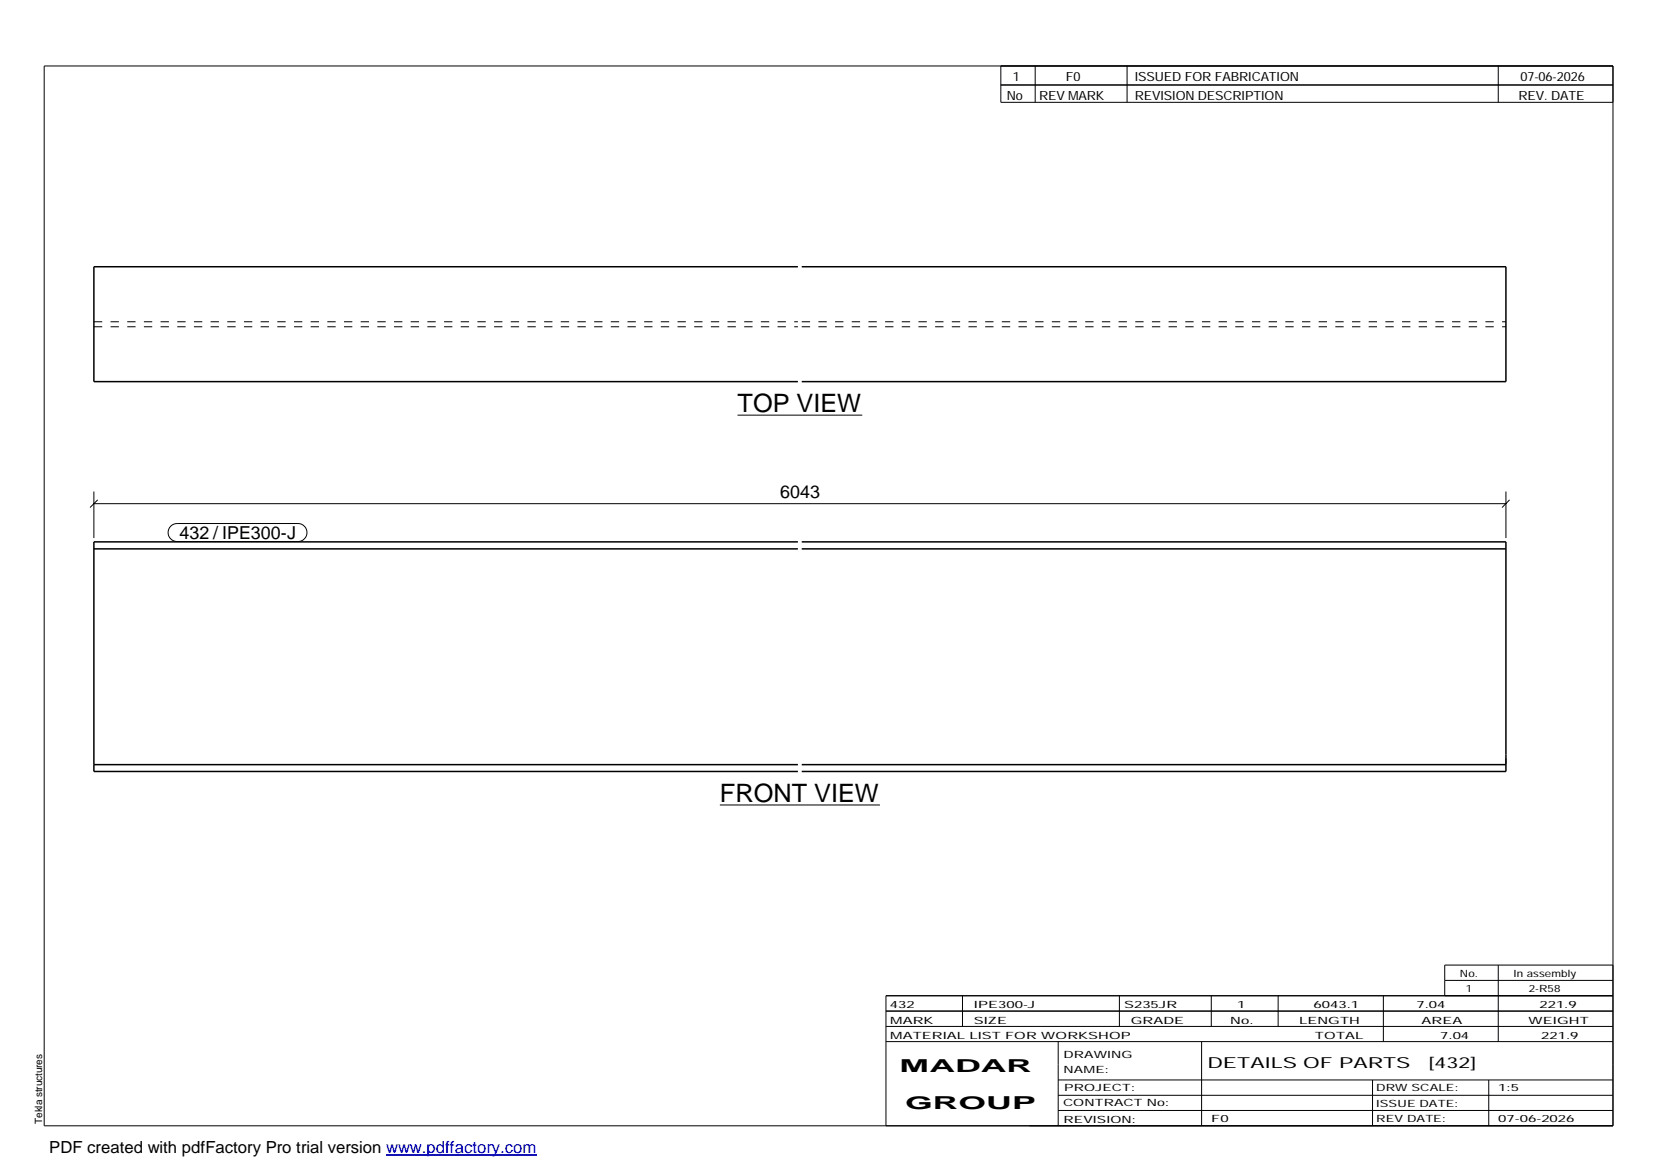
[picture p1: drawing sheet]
<svg xmlns="http://www.w3.org/2000/svg" width="420mm" height="297mm" viewBox="0 0 420 297" stroke-linecap="round" stroke-linejoin="round" font-family="sans-serif">
<defs><g id="words">
<g font-size="6.4">
<text x="187.2" y="104.7">TOP VIEW</text>
<text x="182.8" y="203.7">FRONT VIEW</text>
</g>
<g font-size="4.5">
<text x="198" y="126.5">6043</text>
<text x="45.6" y="136.9">432 / IPE300-J</text>
<text x="228.4" y="272.3">MADAR</text>
<text x="229.8" y="281.6">GROUP</text>
</g>
<text font-size="4.2" x="12.5" y="292.7">PDF created with pdfFactory Pro trial version www.pdffactory.com</text>
<g font-size="3.9">
<text x="306.5" y="271.3">DETAILS OF PARTS</text>
<text x="362.7" y="271.3">[432]</text>
</g>
<g font-size="3.2">
<text x="257.1" y="20.5">1</text>
<text x="270.6" y="20.5">F0</text>
<text x="288.1" y="20.5">ISSUED FOR FABRICATION</text>
<text x="386" y="20.5">07-06-2026</text>
<text x="255.6" y="25.5">No</text>
<text x="263.8" y="25.5">REV MARK</text>
<text x="288.1" y="25.5">REVISION DESCRIPTION</text>
<text x="385.5" y="25.5">REV. DATE</text>
</g>
<g font-size="2.5">
<text x="370.6" y="247.9">No.</text>
<text x="372.1" y="251.8">1</text>
<text x="384.3" y="247.9">In assembly</text>
<text x="388.1" y="251.8">2-R58</text>
<text x="225.9" y="255.9">432</text>
<text x="247.3" y="255.9">IPE300-J</text>
<text x="285.4" y="255.9">S235JR</text>
<text x="314.1" y="255.9">1</text>
<text x="333.5" y="255.9">6043.1</text>
<text x="359.6" y="255.9">7.04</text>
<text x="390.8" y="255.9">221.9</text>
<text x="226" y="263.7">MATERIAL LIST FOR WORKSHOP</text>
<text x="226" y="259.9">MARK</text>
<text x="247.2" y="259.9">SIZE</text>
<text x="287.1" y="259.9">GRADE</text>
<text x="312.3" y="259.9">No.</text>
<text x="329.8" y="259.9">LENGTH</text>
<text x="333.8" y="263.7">TOTAL</text>
<text x="360.9" y="259.9">AREA</text>
<text x="365.6" y="263.7">7.04</text>
<text x="388.1" y="259.9">WEIGHT</text>
<text x="391.3" y="263.7">221.9</text>
<text x="270" y="268.5">DRAWING</text>
<text x="270" y="272.5">NAME:</text>
<text x="269.9" y="280.9">CONTRACT No:</text>
<text x="270.2" y="277">PROJECT:</text>
<text x="349.4" y="277.1">DRW SCALE:</text>
<text x="349.4" y="281">ISSUE DATE:</text>
<text x="380.4" y="277.1">1:5</text>
<text x="10.7" y="285.4" transform="rotate(-90 10.7 285.4)">Tekla structures</text>
<text x="270" y="285">REVISION:</text>
<text x="307.5" y="284.8">F0</text>
<text x="349.4" y="284.8">REV DATE:</text>
<text x="380.4" y="284.8">07-06-2026</text>
</g>
</g></defs>
<path d="M202.6 67.7h-178.8v29.2h178.8M203.5 67.7h178.8v29.2h-178.8M23.8 139.3h178.8M202.6 137.6h-178.8v58.3h178.8M203.5 137.6h178.8v58.3h-178.8M203.5 139.3h178.8M23.8 194.1h178.8M203.5 194.1h178.8" fill="none" stroke="#000" stroke-width=".38"/>
<path d="M23.8 81.7h178.8M23.8 83h178.8M203.5 81.7h178.8M203.5 83h178.8M382.3 194.1v-.2M382.3 193.9v-1.3" fill="none" stroke="#000" stroke-width=".25" stroke-dasharray="2.1 2.1" stroke-linecap="butt"/>
<g fill="none" stroke="#000" stroke-width=".25">
<path d="M11.2 16.7h398.3v269.1h-398.3zM254.1 16.7v9.3h155.4M262.8 16.7v9.3M286.1 16.7v9.3M380.4 16.7v9.3M254.1 21.6h155.4M187.2 105.4h31.7M23.8 127.9h358.5M23.8 124.8v11.8M24.8 126.9l-1.9 1.9M43.3 133.6l.8-.5 .9-.2h30.6a2.29 2.29 0 0 1 2.3 2.3 2.29 2.29 0 0 1-2.3 2.3h-30.6a2.27 2.27 0 0 1-2.2-1.4 2.27 2.27 0 0 1 .5-2.5zM382.3 124.8v11.8"/>
<path d="M383.2 126.9l-1.9 1.9M182.8 204.4h40.6M224.9 256.7h184.6M244.3 252.8v7.8M284.2 252.8v7.8M307.5 252.8v7.8M324.5 252.8v7.8M351.2 252.8v11.6M366.8 248.9h42.7M380.4 245v19.4M409.5 245h-42.7v7.8M409.5 252.8h-184.6v33"/>
<path d="M224.9 264.4h184.6M224.9 260.6h184.6M268.6 264.4v21.4M268.6 274.2h140.9M268.6 278.1h140.9M305.1 264.4v21.4M348.4 274.2v11.6M378 274.2v11.6M268.6 281.9h140.9"/>
</g>
<path d="M98 293.3h38.2" fill="none" stroke="#00f" stroke-width=".3"/>
<use href="#words"/>
</svg>
